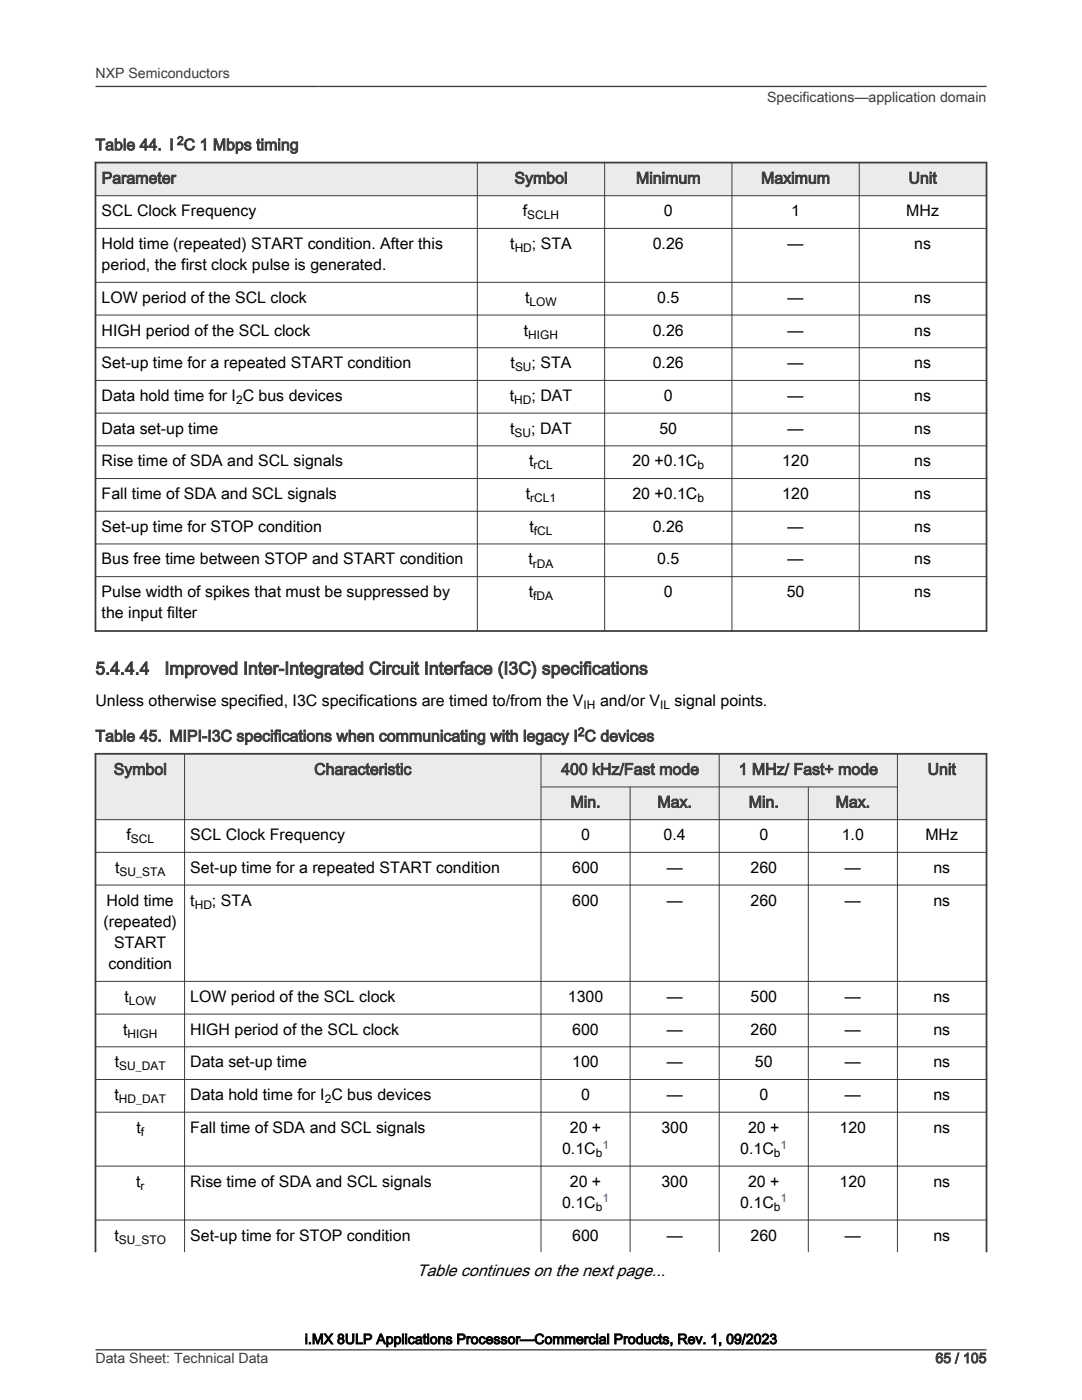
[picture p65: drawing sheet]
<svg xmlns="http://www.w3.org/2000/svg" width="216mm" height="279mm" viewBox="0 0 216 279" stroke-linecap="round" stroke-linejoin="round" font-family="sans-serif">
<defs><g id="words">
<g font-size="3.5" fill="#3c3c3c">
<text x="19" y="134.6">5.4.4.4</text>
<text x="32.8" y="134.6">Improved Inter-Integrated Circuit Interface (I3C) specifications</text>
</g>
<text font-size="3.3" x="83.1" y="254.6">Table continues on the next page...</text>
<g font-size="3.2" fill="#3c3c3c">
<text x="19" y="30">Table 44. I C 1 Mbps timing</text>
<text x="20.3" y="36.6">Parameter</text>
<text x="102.7" y="36.6">Symbol</text>
<text x="126.9" y="36.6">Minimum</text>
<text x="151.9" y="36.6">Maximum</text>
<text x="181.3" y="36.6">Unit</text>
<text x="19" y="148">Table 45. MIPI-I3C specifications when communicating with legacy I C devices</text>
<text x="22.7" y="154.6">Symbol</text>
<text x="62.7" y="154.6">Characteristic</text>
<text x="112" y="154.6">400 kHz/Fast mode</text>
<text x="147.4" y="154.6">1 MHz/ Fast+ mode</text>
<text x="185.1" y="154.6">Unit</text>
<text x="113.8" y="161.1">Min.</text>
<text x="131.2" y="161.1">Max.</text>
<text x="149.4" y="161.1">Min.</text>
<text x="166.7" y="161.1">Max.</text>
</g>
<g font-size="3.2">
<text x="20.3" y="43.1">SCL Clock Frequency</text>
<text x="104.3" y="43.1">f</text>
<text x="132.5" y="43.1">0</text>
<text x="157.9" y="43.1">1</text>
<text x="180.8" y="43.1">MHz</text>
<text x="20.3" y="49.7">Hold time (repeated) START condition. After this</text>
<text x="20.3" y="53.9">period, the first clock pulse is generated.</text>
<text x="101.8" y="49.7">t</text>
<text x="106.1" y="49.7">; STA</text>
<text x="130.3" y="49.7">0.26</text>
<text x="157.2" y="49.7">—</text>
<text x="182.4" y="49.7">ns</text>
<text x="20.3" y="60.4">LOW period of the SCL clock</text>
<text x="104.8" y="60.4">t</text>
<text x="131.1" y="60.4">0.5</text>
<text x="157.2" y="60.4">—</text>
<text x="182.4" y="60.4">ns</text>
<text x="20.3" y="67">HIGH period of the SCL clock</text>
<text x="104.5" y="67">t</text>
<text x="130.3" y="67">0.26</text>
<text x="157.2" y="67">—</text>
<text x="182.4" y="67">ns</text>
<text x="20.3" y="73.5">Set-up time for a repeated START condition</text>
<text x="101.9" y="73.5">t</text>
<text x="106.1" y="73.5">; STA</text>
<text x="130.3" y="73.5">0.26</text>
<text x="157.2" y="73.5">—</text>
<text x="182.4" y="73.5">ns</text>
<text x="20.3" y="80">Data hold time for I C bus devices</text>
<text x="101.7" y="80">t</text>
<text x="106.1" y="80">; DAT</text>
<text x="132.5" y="80">0</text>
<text x="157.2" y="80">—</text>
<text x="182.4" y="80">ns</text>
<text x="20.3" y="86.5">Data set-up time</text>
<text x="101.8" y="86.5">t</text>
<text x="106" y="86.5">; DAT</text>
<text x="131.6" y="86.5">50</text>
<text x="157.2" y="86.5">—</text>
<text x="182.4" y="86.5">ns</text>
<text x="20.3" y="93.1">Rise time of SDA and SCL signals</text>
<text x="105.6" y="93.1">t</text>
<text x="126.2" y="93.1">20 +0.1C</text>
<text x="156.1" y="93.1">120</text>
<text x="182.4" y="93.1">ns</text>
<text x="20.3" y="99.6">Fall time of SDA and SCL signals</text>
<text x="104.9" y="99.6">t</text>
<text x="126.2" y="99.6">20 +0.1C</text>
<text x="156.1" y="99.6">120</text>
<text x="182.4" y="99.6">ns</text>
<text x="20.3" y="106.1">Set-up time for STOP condition</text>
<text x="105.7" y="106.1">t</text>
<text x="130.3" y="106.1">0.26</text>
<text x="157.2" y="106.1">—</text>
<text x="182.4" y="106.1">ns</text>
<text x="20.3" y="112.6">Bus free time between STOP and START condition</text>
<text x="105.5" y="112.6">t</text>
<text x="131.1" y="112.6">0.5</text>
<text x="157.2" y="112.6">—</text>
<text x="182.4" y="112.6">ns</text>
<text x="20.3" y="119.2">Pulse width of spikes that must be suppressed by</text>
<text x="105.5" y="119.2">t</text>
<text x="132.5" y="119.2">0</text>
<text x="157" y="119.2">50</text>
<text x="182.4" y="119.2">ns</text>
<text x="20.3" y="123.4">the input filter</text>
<text x="19" y="140.8">Unless otherwise specified, I3C specifications are timed to/from the V</text>
<text x="119.7" y="140.8">and/or V</text>
<text x="134.6" y="140.8">signal points.</text>
<text x="25.2" y="167.7">f</text>
<text x="38" y="167.7">SCL Clock Frequency</text>
<text x="116" y="167.7">0</text>
<text x="132.4" y="167.7">0.4</text>
<text x="151.5" y="167.7">0</text>
<text x="168" y="167.7">1.0</text>
<text x="184.7" y="167.7">MHz</text>
<text x="23" y="174.2">t</text>
<text x="38" y="174.2">Set-up time for a repeated START condition</text>
<text x="114.2" y="174.2">600</text>
<text x="133" y="174.2">—</text>
<text x="149.8" y="174.2">260</text>
<text x="168.6" y="174.2">—</text>
<text x="186.2" y="174.2">ns</text>
<text x="20.7" y="185">(repeated)</text>
<text x="21.3" y="180.7">Hold time</text>
<text x="38" y="180.7">t</text>
<text x="42.3" y="180.7">; STA</text>
<text x="114.2" y="180.7">600</text>
<text x="133" y="180.7">—</text>
<text x="149.8" y="180.7">260</text>
<text x="168.6" y="180.7">—</text>
<text x="186.2" y="180.7">ns</text>
<text x="22.8" y="189.2">START</text>
<text x="21.6" y="193.4">condition</text>
<text x="24.8" y="199.9">t</text>
<text x="38" y="199.9">LOW period of the SCL clock</text>
<text x="113.3" y="199.9">1300</text>
<text x="133" y="199.9">—</text>
<text x="149.8" y="199.9">500</text>
<text x="168.6" y="199.9">—</text>
<text x="186.2" y="199.9">ns</text>
<text x="24.6" y="206.5">t</text>
<text x="38" y="206.5">HIGH period of the SCL clock</text>
<text x="114.2" y="206.5">600</text>
<text x="133" y="206.5">—</text>
<text x="149.8" y="206.5">260</text>
<text x="168.6" y="206.5">—</text>
<text x="186.2" y="206.5">ns</text>
<text x="22.9" y="213">t</text>
<text x="38" y="213">Data set-up time</text>
<text x="114.2" y="213">100</text>
<text x="133" y="213">—</text>
<text x="150.6" y="213">50</text>
<text x="168.6" y="213">—</text>
<text x="186.2" y="213">ns</text>
<text x="22.8" y="219.5">t</text>
<text x="38" y="219.5">Data hold time for I C bus devices</text>
<text x="116" y="219.5">0</text>
<text x="133" y="219.5">—</text>
<text x="151.5" y="219.5">0</text>
<text x="168.6" y="219.5">—</text>
<text x="186.2" y="219.5">ns</text>
<text x="27.2" y="226">t</text>
<text x="38" y="226">Fall time of SDA and SCL signals</text>
<text x="113.7" y="226">20 +</text>
<text x="132" y="226">300</text>
<text x="149.3" y="226">20 +</text>
<text x="167.5" y="226">120</text>
<text x="186.2" y="226">ns</text>
<text x="112.2" y="230.3">0.1C</text>
<text x="147.7" y="230.3">0.1C</text>
<text x="27.1" y="236.8">t</text>
<text x="38" y="236.8">Rise time of SDA and SCL signals</text>
<text x="113.7" y="236.8">20 +</text>
<text x="132" y="236.8">300</text>
<text x="149.3" y="236.8">20 +</text>
<text x="167.5" y="236.8">120</text>
<text x="186.2" y="236.8">ns</text>
<text x="112.2" y="241">0.1C</text>
<text x="147.7" y="241">0.1C</text>
<text x="22.8" y="247.6">t</text>
<text x="38" y="247.6">Set-up time for STOP condition</text>
<text x="114.2" y="247.6">600</text>
<text x="133" y="247.6">—</text>
<text x="149.8" y="247.6">260</text>
<text x="168.6" y="247.6">—</text>
<text x="186.2" y="247.6">ns</text>
</g>
<g font-size="2.8" fill="#3c3c3c">
<text x="19" y="15.6">NXP Semiconductors</text>
<text x="153.1" y="20.4">Specifications—application domain</text>
<text x="19" y="272">Data Sheet: Technical Data</text>
<text x="186.7" y="272">65 / 105</text>
</g>
<text font-size="2.8" x="60.8" y="268.2">i.MX 8ULP Applications Processor—Commercial Products, Rev. 1, 09/2023</text>
<g font-size="2.4" fill="#3c3c3c">
<text x="35.3" y="28.9">2</text>
<text x="115.3" y="146.9">2</text>
</g>
<g font-size="2.4">
<text x="105.2" y="43.8">SCLH</text>
<text x="102.7" y="50.3">HD</text>
<text x="105.7" y="61.1">LOW</text>
<text x="105.4" y="67.6">HIGH</text>
<text x="102.8" y="74.1">SU</text>
<text x="47.1" y="80.6">2</text>
<text x="102.6" y="80.6">HD</text>
<text x="102.7" y="87.2">SU</text>
<text x="106.5" y="93.7">rCL</text>
<text x="139.2" y="93.7">b</text>
<text x="105.8" y="100.2">rCL1</text>
<text x="139.2" y="100.2">b</text>
<text x="106.5" y="106.8">fCL</text>
<text x="106.3" y="113.3">rDA</text>
<text x="106.4" y="119.8">fDA</text>
<text x="116.5" y="141.5">IH</text>
<text x="131.7" y="141.5">IL</text>
<text x="26.1" y="168.3">SCL</text>
<text x="23.9" y="174.8">SU_STA</text>
<text x="38.9" y="181.4">HD</text>
<text x="25.7" y="200.6">LOW</text>
<text x="25.4" y="207.1">HIGH</text>
<text x="23.8" y="213.6">SU_DAT</text>
<text x="23.7" y="220.2">HD_DAT</text>
<text x="64.8" y="220.2">2</text>
<text x="28.1" y="226.7">f</text>
<text x="118.9" y="230.9">b</text>
<text x="154.4" y="230.9">b</text>
<text x="28" y="237.4">r</text>
<text x="118.9" y="241.7">b</text>
<text x="154.4" y="241.7">b</text>
<text x="23.7" y="248.2">SU_STO</text>
</g>
<g font-size="2.4" fill="#00f">
<text x="120.2" y="229.2">1</text>
<text x="155.8" y="229.2">1</text>
<text x="120.2" y="240">1</text>
<text x="155.8" y="240">1</text>
</g>
</g></defs>
<path d="M19 32.4h177.8v6.7h-177.8z" fill-rule="evenodd" fill="#ebebeb"/>
<path d="M18.9 32.4h178.1M19 32.3v93.8M196.8 32.3v93.8M18.9 125.9h178.1" fill="none" stroke="#3c3c3c" stroke-width=".35"/>
<g fill="none" stroke="#3c3c3c" stroke-width=".2">
<path d="M18.9 39.1h178.1M95.2 32.3v93.8M120.6 32.3v93.8M146 32.3v93.8M171.4 32.3v93.8M18.9 45.6h178.1M18.9 56.3h178.1M18.9 62.9h178.1M18.9 69.4h178.1M18.9 75.9h178.1M18.9 82.5h178.1M18.9 89h178.1"/>
<path d="M18.9 95.5h178.1M18.9 102h178.1M18.9 108.6h178.1M18.9 115.1h178.1"/>
</g>
<g fill="#ebebeb">
<path d="M19 150.4h177.8v6.7h-177.8z" fill-rule="evenodd"/>
<path d="M19.2 150.6h17.5v12.9h-17.5z" fill-rule="evenodd"/>
<path d="M36.9 150.6h71v12.9h-71z" fill-rule="evenodd"/>
<path d="M179.2 150.6h17.5v12.9h-17.5z" fill-rule="evenodd"/>
<path d="M108 157.1h17.6v6.4h-17.6z" fill-rule="evenodd"/>
<path d="M125.8 157.1h17.6v6.4h-17.6z" fill-rule="evenodd"/>
<path d="M143.6 157.1h17.6v6.4h-17.6z" fill-rule="evenodd"/>
<path d="M161.4 157.1h17.6v6.4h-17.6z" fill-rule="evenodd"/>
</g>
<path d="M18.9 150.4h178.1M19 150.3v99.6M196.8 150.3v99.6" fill="none" stroke="#3c3c3c" stroke-width=".35"/>
<g fill="none" stroke="#3c3c3c" stroke-width=".2">
<path d="M36.8 150.3v99.6M107.9 150.3v99.6M107.9 157.1h71.3M125.7 157v92.9M143.5 150.3v99.6M161.3 157v92.9M179.1 150.3v99.6M18.9 163.6h178.1M18.9 170.1h178.1M18.9 176.6h178.1M18.9 195.9h178.1M18.9 202.4h178.1"/>
<path d="M18.9 208.9h178.1M18.9 215.4h178.1M18.9 222h178.1M18.9 232.7h178.1M18.9 243.5h178.1"/>
</g>
<path d="M19 17.3h177.8M19 269.4h177.8" fill="none" stroke="#3c3c3c" stroke-width=".26"/>
<use href="#words"/>
</svg>
